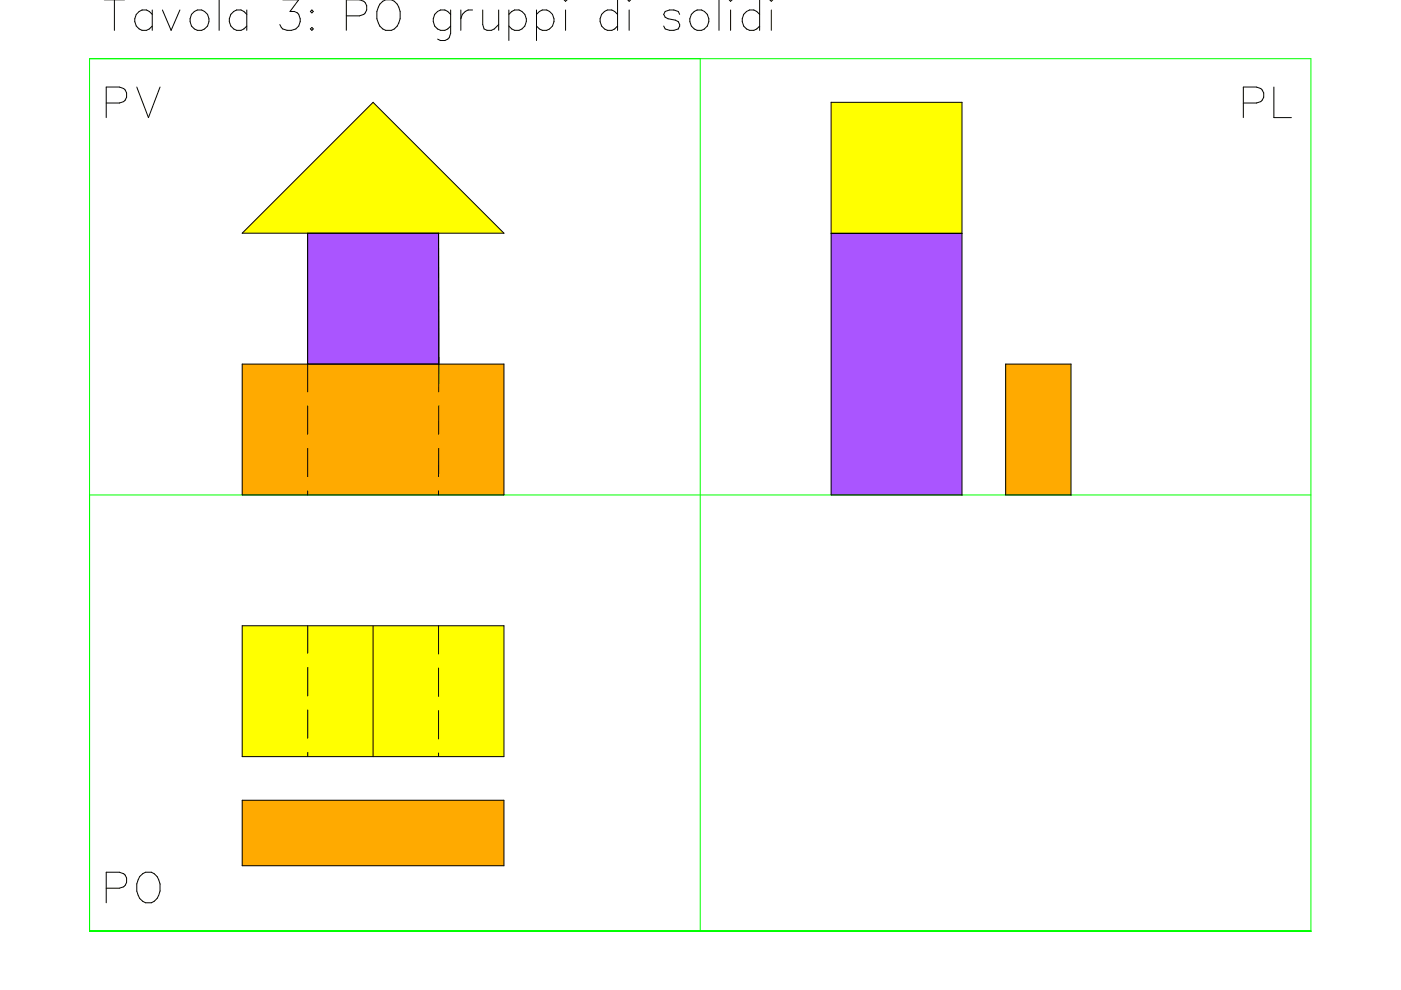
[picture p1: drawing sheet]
<svg xmlns="http://www.w3.org/2000/svg" width="297mm" height="210mm" viewBox="0 0 297 210" stroke-linecap="round" stroke-linejoin="round" font-family="sans-serif">
<g fill="#ff0">
<path d="M79.1 21.7l27.7 27.7h-55.4z"/>
<path d="M51.4 132.7h55.4v27.7h-55.4z" fill-rule="evenodd"/>
<path d="M176.2 21.7h27.8v27.7h-27.8z" fill-rule="evenodd"/>
</g>
<g fill="#a5f">
<path d="M65.2 49.4h27.8v27.8h-27.8z" fill-rule="evenodd"/>
<path d="M176.2 49.5h27.8v55.4h-27.8z" fill-rule="evenodd"/>
</g>
<g fill="#fa0">
<path d="M51.4 169.7h55.4v13.9h-55.4z" fill-rule="evenodd"/>
<path d="M51.4 77.2h55.4v27.7h-55.4z" fill-rule="evenodd"/>
<path d="M213.2 77.2h13.9v27.7h-13.9z" fill-rule="evenodd"/>
</g>
<path d="M19 12.4h258.9v185h-258.9zM148.5 12.4v185M19 104.9h258.9" fill="none" stroke="#0f0" stroke-width=".21"/>
<g fill="none" stroke="#000" stroke-width=".21">
<path d="M22.1 0h4.3M24.3 0v6.4M46.5 0v6.4M59.9 0h3.4l-1.8 2.4h.9a2.09 2.09 0 0 1 1.3 2.3 2.09 2.09 0 0 1-1.9 1.7h-.9l-1-.3-.6-.9M119.6 0l.3 .3 .3-.3M119.6 0h.1M120.2 -.1v.1M130.9 0v6.4M133.1 0h.1M133.7 -.1l-.3 .4-.3-.3M152.4 0v6.4M154.6 0l.3 .3 .3-.3"/>
<path d="M154.6 0h.1M155.2 -.1v.1M161.1 0v6.4M163.2 0l.3 .3 .4-.3M163.2 0h.1M163.8 -.1l.1 .1M29 18.5l2.5 6.4 2.4-6.4M32.3 2.1v4.3M32.3 3a2.1 2.1 0 0 0-3-.4 2.1 2.1 0 0 0-.4 2.9 1.97 1.97 0 0 0 3.4 0M34.4 2.1l1.9 4.3 1.8-4.3M41.2 2.4a2.16 2.16 0 0 1 3.1 1.1 2.16 2.16 0 0 1-1.5 2.9 2.19 2.19 0 0 1-2.4-1.3 2.19 2.19 0 0 1 .8-2.7zM52.3 3a2.1 2.1 0 0 0-2.9-.4 2.1 2.1 0 0 0-.5 2.9 1.97 1.97 0 0 0 3.4 0"/>
<path d="M52.3 2.1v4.3M65.8 2.4l.3-.3 .3 .3-.3 .3zM65.8 6.1l.3-.3 .3 .3-.3 .3zM73.4 3.4h2.8a1.71 1.71 0 0 0 1.6-1.7 1.71 1.71 0 0 0-1.6-1.7h-2.8v6.4M80.5 .9a2.23 2.23 0 0 1 2.2-1 2.23 2.23 0 0 1 1.8 1.6 3.7 3.7 0 0 1-1.5 4.9 2.28 2.28 0 0 1-2.8-1.5 4.1 4.1 0 0 1 .3-4zM95.5 3a2.02 2.02 0 0 0-2.5-.8 2.02 2.02 0 0 0-1.1 2.4 1.99 1.99 0 0 0 1.5 1.8 1.99 1.99 0 0 0 2.1-.9M95.5 2.1v4.9a1.69 1.69 0 0 1-1 1.5 1.69 1.69 0 0 1-1.7-.2M97.7 2.1v4.3M100.2 2.1a2.11 2.11 0 0 0-2.5 1.9M102.3 2.1v3.1l.3 .9 .7 .3h.9l.6-.3 .9-.9M105.7 2.1v4.3M107.9 3a2.1 2.1 0 0 1 2.9-.4 2.1 2.1 0 0 1 .5 2.9 1.97 1.97 0 0 1-3.4 0"/>
<path d="M107.9 2.1v6.5M113.7 3a2.1 2.1 0 0 1 3-.4 2.1 2.1 0 0 1 .4 2.9 1.97 1.97 0 0 1-3.4 0M113.7 2.1v6.5M119.9 2.1v4.3M130.9 3a2.1 2.1 0 0 0-2.9-.4 2.1 2.1 0 0 0-.4 2.9 1.97 1.97 0 0 0 3.3 0M133.4 2.1v4.3M144.1 3l-.3-.6-.9-.3h-1l-.9 .3-.3 .6 .3 .7 .6 .3 1.6 .3 .6 .3 .3 .6-.3 .9-.9 .3h-1l-.9-.3-.3-.6M146.6 3a2.1 2.1 0 0 1 2.9-.4 2.1 2.1 0 0 1 .5 2.9 2.1 2.1 0 0 1-3 .5 2.1 2.1 0 0 1-.4-3zM154.9 2.1v4.3M161.1 3a2.02 2.02 0 0 0-2.6-.8 2.02 2.02 0 0 0-1.1 2.4 1.99 1.99 0 0 0 1.5 1.8 1.99 1.99 0 0 0 2.2-.9M163.5 2.1v4.3M270.1 18.5v6.4h3.7"/>
<path d="M22.5 21.8h2.8a1.7 1.7 0 0 0 1.6-1.6 1.7 1.7 0 0 0-1.6-1.7h-2.8v6.4M79.1 21.7l27.7 27.7h-55.4zM176.2 21.7h27.8v27.7h-27.8zM263.6 21.8h2.8a1.7 1.7 0 0 0 1.6-1.6 1.7 1.7 0 0 0-1.6-1.7h-2.8v6.4M65.2 49.4v33.7M93 49.4v33.7M176.2 49.5h27.8v55.4h-27.8zM51.4 77.2h55.4v27.7h-55.4zM213.2 77.2h13.9v27.7h-13.9zM65.2 86.1v6M65.2 95.1v6M93 95.1v6"/>
<path d="M93 86.1v6M65.2 104.1v.8M93 104.1v.8M51.4 132.7h55.4v27.7h-55.4zM65.2 132.7v5.8M79.1 132.7v27.7M93 132.7v6M65.2 141.5v6M65.2 150.5v6M65.2 159.5v.8M93 141.7v6M93 150.7v6"/>
<path d="M93 159.7v.6M51.4 169.7h55.4v13.9h-55.4zM22.5 188.3h2.8a1.7 1.7 0 0 0 1.6-1.7 1.7 1.7 0 0 0-1.6-1.7h-2.8v6.5M29.6 185.9a2.23 2.23 0 0 1 2.2-1 2.23 2.23 0 0 1 1.8 1.6 3.7 3.7 0 0 1-1.5 4.9 2.33 2.33 0 0 1-2.8-1.5 4.1 4.1 0 0 1 .3-4z"/>
</g>
</svg>
